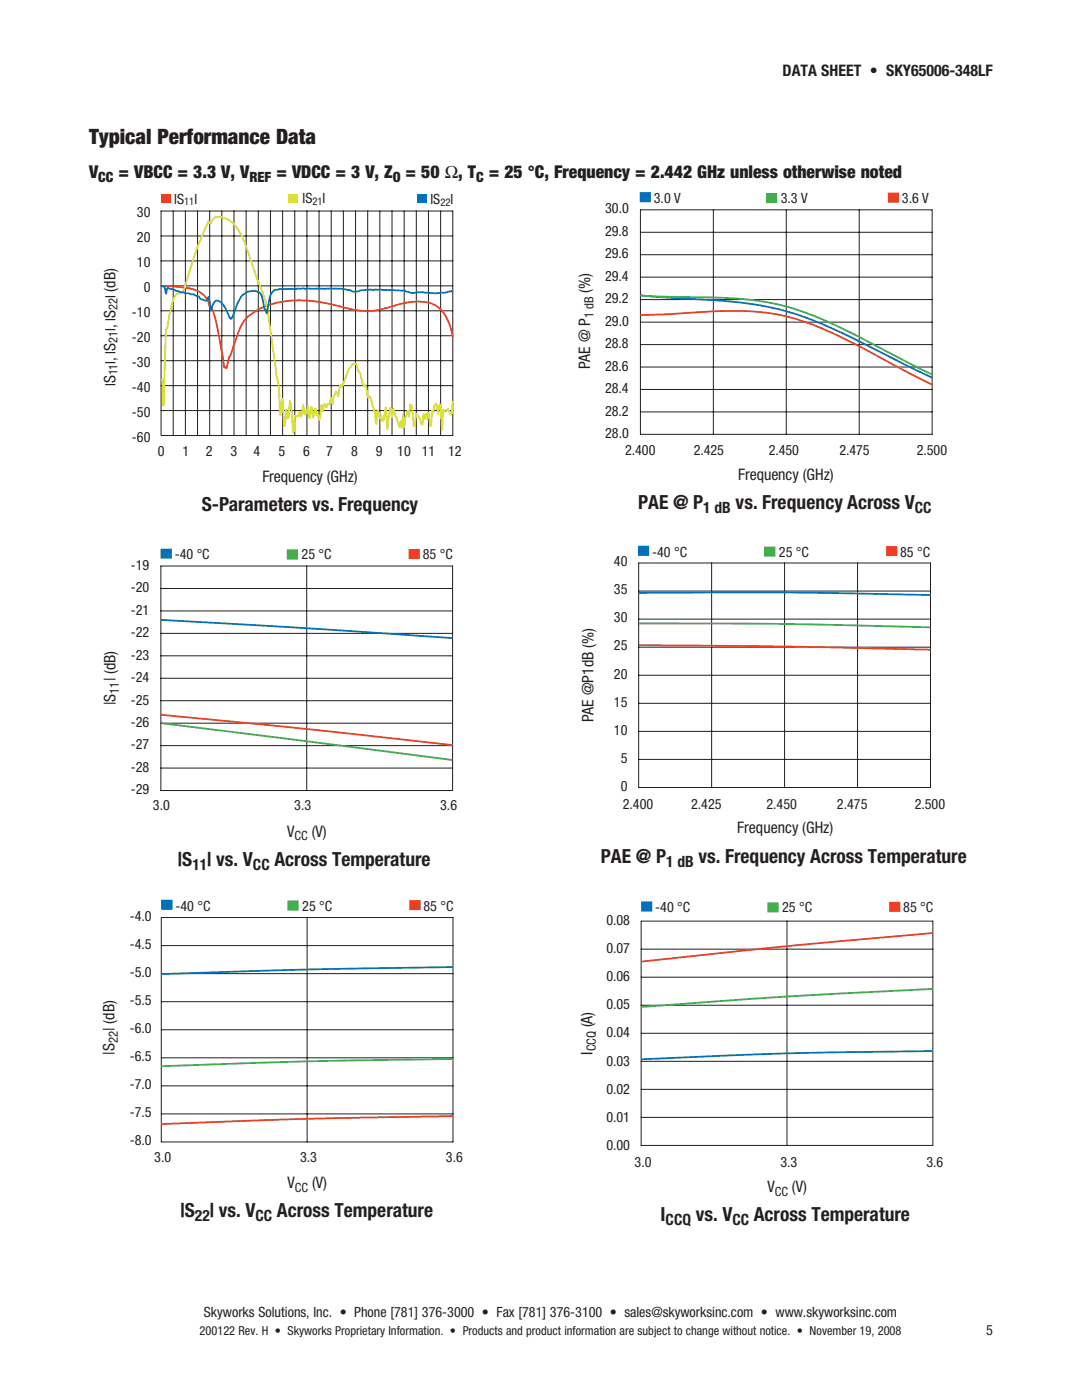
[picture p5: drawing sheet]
<svg xmlns="http://www.w3.org/2000/svg" width="216mm" height="279mm" viewBox="0 0 216 279" stroke-linecap="round" stroke-linejoin="round" font-family="sans-serif">
<defs><g id="words">
<text font-size="4.2" fill="#231f20" x="17.8" y="28.8">Typical Performance Data</text>
<g font-size="3.9" fill="#231f20">
<text x="40.3" y="101.9">S-Parameters vs. Frequency</text>
<text x="127.3" y="101.6">Pae @ P</text>
<text x="146.8" y="101.6">vs. Frequency across V</text>
<text x="35.5" y="172.8">|s</text>
<text x="41.4" y="172.8">| vs. V</text>
<text x="54.8" y="172.8">across temperature</text>
<text x="119.9" y="172.3">Pae @ P</text>
<text x="139.4" y="172.3">vs. Frequency across temperature</text>
<text x="36" y="243">|s</text>
<text x="41.9" y="243">| vs. V</text>
<text x="55.3" y="243">across temperature</text>
<text x="131.8" y="243.6">I</text>
<text x="138.8" y="243.6">vs. V</text>
<text x="150.4" y="243.6">across temperature</text>
</g>
<g font-size="3.5" fill="#231f20">
<text x="17.8" y="35.5">V</text>
<text x="23.7" y="35.5">= VBCC = 3.3 V, V</text>
<text x="55.1" y="35.5">= VDCC = 3 V, Z</text>
<text x="80.9" y="35.5">= 50 W, T</text>
<text x="97.5" y="35.5">= 25 °C, Frequency = 2.442 GHz unless otherwise noted</text>
</g>
<g font-size="3.2" fill="#231f20">
<text x="156.2" y="15.2">Data Sheet • SKY65006-348LF</text>
<text x="117.8" y="58.4" transform="rotate(-90 117.8 58.4)">(%)</text>
<text x="117.8" y="73.7" transform="rotate(-90 117.8 73.7)">PAE @ P</text>
<text x="147.3" y="95.7">Frequency (GHz)</text>
<text x="52.4" y="96.3">Frequency (GHz)</text>
<text x="23.1" y="136" transform="rotate(-90 23.1 136)">| (dB)</text>
<text x="23.1" y="140.7" transform="rotate(-90 23.1 140.7)">|S</text>
<text x="118.4" y="144.1" transform="rotate(-90 118.4 144.1)">PAE @P1dB (%)</text>
<text x="57.3" y="166.9">V</text>
<text x="62.2" y="166.9">(V)</text>
<text x="147.1" y="166.3">Frequency (GHz)</text>
<text x="22.9" y="205.8" transform="rotate(-90 22.9 205.8)">| (dB)</text>
<text x="118.3" y="205" transform="rotate(-90 118.3 205)">(A)</text>
<text x="22.9" y="210.5" transform="rotate(-90 22.9 210.5)">|S</text>
<text x="118.3" y="210.5" transform="rotate(-90 118.3 210.5)">I</text>
<text x="57.4" y="237.2">V</text>
<text x="62.3" y="237.2">(V)</text>
<text x="153.1" y="238">V</text>
<text x="158" y="238">(V)</text>
</g>
<g font-size="3.1" fill="#231f20">
<text x="140.3" y="102.4">1 dB</text>
<text x="182.5" y="102.4">CC</text>
<text x="38.4" y="173.5">11</text>
<text x="50.5" y="173.5">CC</text>
<text x="132.9" y="173.1">1 dB</text>
<text x="38.9" y="243.7">22</text>
<text x="51" y="243.7">CC</text>
<text x="132.8" y="244.4">CCQ</text>
<text x="146.1" y="244.4">CC</text>
</g>
<g font-size="2.8" fill="#231f20">
<text x="19.6" y="36.2">CC</text>
<text x="34.8" y="40.6">lS</text>
<text x="38.8" y="40.6">l</text>
<text x="49.8" y="36.2">REF</text>
<text x="60.4" y="40.5">lS</text>
<text x="64.4" y="40.5">l</text>
<text x="78.4" y="36.2">O</text>
<text x="85.9" y="40.7">lS</text>
<text x="89.9" y="40.7">l</text>
<text x="95" y="36.2">C</text>
<text x="130.5" y="40.5">3.0 V</text>
<text x="155.8" y="40.5">3.3 V</text>
<text x="180" y="40.5">3.6 V</text>
<text x="27.3" y="43.3">30</text>
<text x="120.7" y="42.6">30.0</text>
<text x="120.8" y="47.1">29.8</text>
<text x="27.3" y="53.3">10</text>
<text x="27.3" y="48.3">20</text>
<text x="120.8" y="51.6">29.6</text>
<text x="23.1" y="59.5" transform="rotate(-90 23.1 59.5)">l (dB)</text>
<text x="28.7" y="58.2">0</text>
<text x="120.8" y="56">29.4</text>
<text x="26.3" y="63.2">-10</text>
<text x="120.7" y="65">29.0</text>
<text x="120.8" y="60.5">29.2</text>
<text x="23.1" y="66.1" transform="rotate(-90 23.1 66.1)">l, lS</text>
<text x="26.3" y="68.2">-20</text>
<text x="120.8" y="69.5">28.8</text>
<text x="23.1" y="77.1" transform="rotate(-90 23.1 77.1)">lS</text>
<text x="23.1" y="72.6" transform="rotate(-90 23.1 72.6)">l, lS</text>
<text x="26.3" y="73.2">-30</text>
<text x="120.8" y="74">28.6</text>
<text x="26.3" y="83.1">-50</text>
<text x="26.3" y="78.2">-40</text>
<text x="120.8" y="82.9">28.2</text>
<text x="120.8" y="78.5">28.4</text>
<text x="26.3" y="88.1">-60</text>
<text x="120.7" y="87.4">28.0</text>
<text x="31.5" y="90.9">0</text>
<text x="36.4" y="90.9">1</text>
<text x="41" y="90.9">2</text>
<text x="46" y="90.9">3</text>
<text x="50.6" y="90.9">4</text>
<text x="55.6" y="90.9">5</text>
<text x="60.5" y="90.9">6</text>
<text x="65.1" y="90.9">7</text>
<text x="70.1" y="90.9">8</text>
<text x="75" y="90.9">9</text>
<text x="79.3" y="90.9">10</text>
<text x="84.2" y="90.9">11</text>
<text x="89.4" y="90.9">12</text>
<text x="124.7" y="90.7">2.400</text>
<text x="138.4" y="90.7">2.425</text>
<text x="153.4" y="90.7">2.450</text>
<text x="167.5" y="90.7">2.475</text>
<text x="182.9" y="90.7">2.500</text>
<text x="26.1" y="113.7">-19</text>
<text x="34.9" y="111.7">-40 °C</text>
<text x="60.2" y="111.7">25 °C</text>
<text x="84.4" y="111.7">85 °C</text>
<text x="122.5" y="113">40</text>
<text x="130.1" y="111.1">-40 °C</text>
<text x="155.4" y="111.1">25 °C</text>
<text x="179.6" y="111.1">85 °C</text>
<text x="26.1" y="118.2">-20</text>
<text x="122.5" y="118.6">35</text>
<text x="26.1" y="122.7">-21</text>
<text x="122.5" y="124.2">30</text>
<text x="26.1" y="131.6">-23</text>
<text x="26.1" y="127.2">-22</text>
<text x="122.5" y="129.8">25</text>
<text x="26.1" y="136.1">-24</text>
<text x="122.5" y="135.4">20</text>
<text x="26.1" y="140.6">-25</text>
<text x="122.5" y="141">15</text>
<text x="26.1" y="149.6">-27</text>
<text x="26.1" y="145.1">-26</text>
<text x="122.5" y="146.6">10</text>
<text x="26.1" y="154">-28</text>
<text x="123.9" y="152.2">5</text>
<text x="26.1" y="158.5">-29</text>
<text x="30.5" y="161.7">3.0</text>
<text x="58.7" y="161.7">3.3</text>
<text x="87.8" y="161.7">3.6</text>
<text x="123.9" y="157.8">0</text>
<text x="124.3" y="161.4">2.400</text>
<text x="137.9" y="161.4">2.425</text>
<text x="152.9" y="161.4">2.450</text>
<text x="167" y="161.4">2.475</text>
<text x="182.5" y="161.4">2.500</text>
<text x="25.9" y="183.7">-4.0</text>
<text x="35" y="181.7">-40 °C</text>
<text x="60.3" y="181.7">25 °C</text>
<text x="84.5" y="181.7">85 °C</text>
<text x="121" y="184.7">0.08</text>
<text x="130.8" y="182.1">-40 °C</text>
<text x="156.1" y="182.1">25 °C</text>
<text x="180.2" y="182.1">85 °C</text>
<text x="25.9" y="189.3">-4.5</text>
<text x="121" y="190.3">0.07</text>
<text x="25.9" y="194.9">-5.0</text>
<text x="121" y="195.9">0.06</text>
<text x="25.9" y="200.5">-5.5</text>
<text x="121" y="201.5">0.05</text>
<text x="25.9" y="206.1">-6.0</text>
<text x="121" y="207.1">0.04</text>
<text x="25.9" y="211.7">-6.5</text>
<text x="121" y="212.6">0.03</text>
<text x="25.9" y="217.3">-7.0</text>
<text x="121" y="218.2">0.02</text>
<text x="25.9" y="222.9">-7.5</text>
<text x="121" y="223.8">0.01</text>
<text x="25.9" y="228.5">-8.0</text>
<text x="30.8" y="231.9">3.0</text>
<text x="59.9" y="231.9">3.3</text>
<text x="89" y="231.9">3.6</text>
<text x="121" y="229.4">0.00</text>
<text x="126.6" y="232.9">3.0</text>
<text x="155.7" y="232.9">3.3</text>
<text x="184.8" y="232.9">3.6</text>
<text x="40.7" y="262.9">Skyworks Solutions, Inc. • Phone [781] 376-3000 • Fax [781] 376-3100 • sales@skyworksinc.com • www.skyworksinc.com</text>
<text x="196.8" y="266.5">5</text>
</g>
<g font-size="2.5" fill="#231f20">
<text x="23.4" y="61.9" transform="rotate(-90 23.4 61.9)">22</text>
<text x="118.4" y="63.5" transform="rotate(-90 118.4 63.5)">1 dB</text>
<text x="23.4" y="68.4" transform="rotate(-90 23.4 68.4)">21</text>
<text x="23.4" y="74.9" transform="rotate(-90 23.4 74.9)">11</text>
<text x="23.7" y="138.4" transform="rotate(-90 23.7 138.4)">11</text>
<text x="58.8" y="167.6">CC</text>
<text x="23.5" y="208.2" transform="rotate(-90 23.5 208.2)">22</text>
<text x="118.9" y="209.8" transform="rotate(-90 118.9 209.8)">CCQ</text>
<text x="58.9" y="237.8">CC</text>
<text x="154.6" y="238.6">CC</text>
<text x="39.8" y="266.5">200122 Rev. H • Skyworks Proprietary Information. • Products and product information are subject to change without notice. • November 19, 2008</text>
</g>
<g font-size="2.1" fill="#231f20">
<text x="36.8" y="41">11</text>
<text x="62.3" y="40.9">21</text>
<text x="87.9" y="41">22</text>
</g>
</g></defs>
<g fill="none" stroke="#231f20" stroke-width=".2">
<path d="M32.1 42.1h58.2v44.8h-58.2zM32.1 57h58.2M32.1 52.1h58.2M32.1 47.1h58.2M34.6 42.1v44.8M37 42.1v44.8M39.4 42.1v44.8M41.8 42.1v44.8M44.3 42.1v44.8M46.7 42.1v44.8M49.1 42.1v44.8M51.5 42.1v44.8"/>
<path d="M54 42.1v44.8M56.4 42.1v44.8M58.8 42.1v44.8M61.2 42.1v44.8M63.7 42.1v44.8M66.1 42.1v44.8M68.5 42.1v44.8M70.9 42.1v44.8M73.4 42.1v44.8M75.8 42.1v44.8M78.2 42.1v44.8M80.6 42.1v44.8"/>
<path d="M83.1 42.1v44.8M85.5 42.1v44.8M87.9 42.1v44.8M32.1 77h58.2M32.1 72h58.2M32.1 67h58.2M32.1 62h58.2M32.1 81.9h58.2"/>
</g>
<path d="M32.4 57l5.3 .5 2.1 .8a4 4 0 0 1 1.8 2.1l.2 .8h.2a14.3 14.3 0 0 1 1.7 5.7l1.1 6.5a.21 .21 0 0 1 .2-.1 .21 .21 0 0 1 .2 .2l.5-2.1 2-5.4a7.6 7.6 0 0 1 4.3-4.5l1.5-.6 2.4-.6 1.7-.3 2.7-.1 3.6 .4 6.7 1.5 2.5 .3 2.9-.4 4.9-1.3 1.9-.2h1.5a5.7 5.7 0 0 1 5.3 4.4l.7 2.7" fill="none" stroke="#ef3e22" stroke-width=".35"/>
<path d="M32.9 73.3l.1-5.9a4.2 4.2 0 0 1 .4-2.3l.9-4.5a2.47 2.47 0 0 1 1.2-2 .96 .96 0 0 0 1.2-.9l2.9-9 2-4.5a.31 .31 0 0 0 .2 .3 .31 .31 0 0 0 .3-.1 1.8 1.8 0 0 1 2.7-.9 7.4 7.4 0 0 1 4 4.9l2.3 6.6 1.5 3.9 .6 2.1 2 13.9 .4 2.2 .3 5.7 .5-3.2 .3 5.4 .2-.4 .2-2.9 .3 1.8 .2-.4 .3-3.1 .2 1.2 .4 5.2 .3-3.3a.2 .2 0 0 1 .2-.2 .2 .2 0 0 1 .2 .2 .32 .32 0 0 0 .4-.4l.2-.5 .2 1 .5-2.4 .3 1.9 .2-.8 .2 .6 .3-1.5 .2 2.4 .5-2.2 .3 2.1 .4-1.8 .3 1.3 .2-.1 .3 1.1 .5-2.9 .2 1.2 .4-1.4h.1l.2 .6 .2-.6h.2a1.11 1.11 0 0 0 .5-1.1l.1-.2 .2 1.2 .3-1.4 .4-1 .1-.1 .4 .9 .2-1.2a.68 .68 0 0 1 .4-.9l.2 .3 .6-1.6a5 5 0 0 1 1-2.3l.5-.7h.5a1.66 1.66 0 0 1 .6 1.3l.4 .8 .6 2.2 .2 .2 .1-.2a.87 .87 0 0 1 .4 1l.2 1.5 .2-.3a1.36 1.36 0 0 1 .6 1.4l.5 1.7 .3 2.4 .3-2.7 .5 1.6 .2-.6 .2 .8a.22 .22 0 0 0 .2 .3 .22 .22 0 0 0 .2-.3l.4-2.4 .3 4.4 .2-2.5 .5-1.8 .2 1.8 .3-1.6 1.1 3.5 .1 .1 .2-1.1 .2 1.3 .3-2.5 .3 2.3 .2-1.8 .5-1.4 .2 1 .2-2a.19 .19 0 0 1 .1-.2 .19 .19 0 0 1 .2 0 .19 .19 0 0 1 0 .2l.5 4 .5-2.4 .3 .5 .4 .3 .2 1.1 .2 .2 .3-2 .3 .9 .2-1 .3 1 .2-1.3 .4 2.7 .3-3.1 .3 .4 .4-1.7a1.06 1.06 0 0 1 .4 1.2l.1 .8 .3-1.7 .2-.2 .3 5.1 .2-4a.45 .45 0 0 0 .5 .4 .45 .45 0 0 0 .4-.6l.8 1.1 .2-2.6M32.9 73.3l-.3 7.6-.2-5.2" fill="none" stroke="#d6df21" stroke-width=".35"/>
<path d="M32.4 57.1l.4 .2 .3 1.3 .2-.7a.31 .31 0 0 1 .1-.5 .31 .31 0 0 1 .4 .2l2.3 .7 2.5 .4 .4 .3a.98 .98 0 0 1 1 .7l.4 .1a.62 .62 0 0 0 1 0l.1-.5a1.25 1.25 0 0 1 .4 1.1l.2 1.6 .2-.8a1.2 1.2 0 0 1 1.2-1.2 4.7 4.7 0 0 1 2.1 2.9l.3 .6 .3 .1 1.4-3.5a2.8 2.8 0 0 1 4.4-1.4l.4 1.1 .3 1.8 .3 .2 .2 .7 .6-2.8 .3-1a1.56 1.56 0 0 1 1.6-1l4.7-.1h7.5l2 .3 .7 .3 2.4-.4h3l4.5 .2 1.6 .5 2.2-.2 2.7 .2 3.3-.3" fill="none" stroke="#0072bc" stroke-width=".35"/>
<path d="M32.1 38.7h1.9v1.7h-1.9z" fill="#ef3e22"/>
<path d="M83.2 38.7h1.9v1.7h-1.9z" fill="#0072bc"/>
<path d="M57.6 38.7h1.9v1.7h-1.9z" fill="#d6df21"/>
<path d="M81.7 109.7h1.9v1.7h-1.9z" fill="#ef3e22" stroke="#ef3e22" stroke-width=".35"/>
<path d="M32.2 109.7h1.9v1.6h-1.9z" fill="#0072bc" stroke="#0072bc" stroke-width=".35"/>
<path d="M57.4 109.8h1.9v1.7h-1.9z" fill="#40ae49" stroke="#40ae49" stroke-width=".35"/>
<path d="M32.1 113h58.2v44.8h-58.2zM32.1 117.4h58.2M61.2 113v44.8M32.1 139.8h58.2M32.1 135.4h58.2M32.1 130.9h58.2M32.1 126.4h58.2M32.1 121.9h58.2M32.1 153.3h58.2M32.1 148.8h58.2M32.1 144.3h58.2" fill="none" stroke="#231f20" stroke-width=".2"/>
<path d="M32.1 123.7l29.1 1.7 29.1 1.9" fill="none" stroke="#0072bc" stroke-width=".35"/>
<path d="M32.1 144.3l58.2 7.4" fill="none" stroke="#40ae49" stroke-width=".35"/>
<path d="M32.1 142.6a2325.6 2325.6 0 0 1 58.2 6.1" fill="none" stroke="#ef3e22" stroke-width=".35"/>
<path d="M81.9 179.8h1.8v1.7h-1.8z" fill="#ef3e22"/>
<path d="M81.9 179.8h1.8v1.7h-1.8z" fill="none" stroke="#ef3e22" stroke-width=".35"/>
<path d="M32.4 179.7h1.8v1.7h-1.8z" fill="#0072bc"/>
<path d="M32.4 179.7h1.8v1.7h-1.8z" fill="none" stroke="#0072bc" stroke-width=".35"/>
<path d="M57.5 179.9h1.9v1.7h-1.9z" fill="#40ae49"/>
<path d="M127.8 59l3.6 .2a169.9 169.9 0 0 1 20 .9 57.3 57.3 0 0 1 18.2 6.2l12.7 6.7 3.7 1.7M57.5 179.9h1.9v1.7h-1.9zM90.4 211.3a1742.6 1742.6 0 0 0-58.2 1.5" fill="none" stroke="#40ae49" stroke-width=".35"/>
<g fill="none" stroke="#231f20" stroke-width=".2">
<path d="M127.8 41.9h58.2v44.8h-58.2zM127.8 59.8h58.2M127.8 55.3h58.2M127.8 50.8h58.2M127.8 46.4h58.2M142.3 41.9v44.8M156.9 41.9v44.8M171.4 41.9v44.8M127.8 77.7h58.2M127.8 73.3h58.2M127.8 68.8h58.2M127.8 64.3h58.2"/>
<path d="M127.8 82.2h58.2M32.2 183.1h58.2v44.8h-58.2zM32.2 199.9h58.2M32.2 194.3h58.2M32.2 188.7h58.2M61.3 183.1v44.8M32.2 216.7h58.2M32.2 211.1h58.2M32.2 205.5h58.2M32.2 222.3h58.2"/>
</g>
<path d="M127.8 59l3.6 .3a198.2 198.2 0 0 1 20 1.6 64.1 64.1 0 0 1 18.2 6.3l16.4 8.2M90.4 193a2032.7 2032.7 0 0 0-58.2 1.4" fill="none" stroke="#0072bc" stroke-width=".35"/>
<path d="M127.8 62.8l5.5-.1a103.7 103.7 0 0 1 20-.3 45.2 45.2 0 0 1 14.5 4.9l14.5 7.7 3.7 1.7M90.4 222.7a1689 1689 0 0 0-58.2 1.6" fill="none" stroke="#ef3e22" stroke-width=".35"/>
<path d="M177.3 38.6h1.9v1.7h-1.9z" fill="#ef3e22"/>
<path d="M177.3 38.6h1.9v1.7h-1.9z" fill="none" stroke="#ef3e22" stroke-width=".35"/>
<path d="M127.8 38.5h1.9v1.7h-1.9z" fill="#0072bc"/>
<path d="M127.8 38.5h1.9v1.7h-1.9z" fill="none" stroke="#0072bc" stroke-width=".35"/>
<path d="M153 38.7h1.9v1.7h-1.9z" fill="#40ae49"/>
<path d="M153 38.7h1.9v1.7h-1.9zM127.4 124.4a1503.4 1503.4 0 0 1 58.3 .8" fill="none" stroke="#40ae49" stroke-width=".35"/>
<path d="M177 109.2h1.9v1.6h-1.9z" fill="#ef3e22" stroke="#ef3e22" stroke-width=".35"/>
<path d="M127.5 109.1h1.9v1.6h-1.9z" fill="#0072bc" stroke="#0072bc" stroke-width=".35"/>
<path d="M152.7 109.3h1.8v1.6h-1.8z" fill="#40ae49" stroke="#40ae49" stroke-width=".35"/>
<path d="M127.4 112.4h58.3v44.8h-58.3zM127.4 118h58.3M142 112.4v44.8M156.6 112.4v44.8M171.1 112.4v44.8M127.4 134.8h58.3M127.4 129.2h58.3M127.4 123.6h58.3M127.4 151.6h58.3M127.4 146h58.3M127.4 140.4h58.3" fill="none" stroke="#231f20" stroke-width=".2"/>
<path d="M127.4 118.3a1409.8 1409.8 0 0 1 58.3 .4" fill="none" stroke="#0072bc" stroke-width=".35"/>
<path d="M127.4 128.8a2278.4 2278.4 0 0 1 58.3 .9" fill="none" stroke="#ef3e22" stroke-width=".35"/>
<path d="M177.6 180.2h1.9v1.6h-1.9z" fill="#ef3e22"/>
<path d="M177.6 180.2h1.9v1.6h-1.9z" fill="none" stroke="#ef3e22" stroke-width=".35"/>
<path d="M128.1 180.1h1.9v1.6h-1.9z" fill="#0072bc"/>
<path d="M128.1 180.1h1.9v1.6h-1.9z" fill="none" stroke="#0072bc" stroke-width=".35"/>
<path d="M153.3 180.3h1.9v1.6h-1.9z" fill="#40ae49"/>
<path d="M153.3 180.3h1.9v1.6h-1.9zM186.1 197.4a1547.1 1547.1 0 0 0-58.2 3.6" fill="none" stroke="#40ae49" stroke-width=".35"/>
<path d="M127.9 183.8h58.2v44.8h-58.2zM127.9 195h58.2M127.9 189.4h58.2M157 183.8v44.8M127.9 217.4h58.2M127.9 211.8h58.2M127.9 206.2h58.2M127.9 200.6h58.2M127.9 223h58.2" fill="none" stroke="#231f20" stroke-width=".2"/>
<path d="M186.1 209.8a1186.4 1186.4 0 0 0-58.2 1.6" fill="none" stroke="#0072bc" stroke-width=".35"/>
<path d="M186.1 186.2a1899 1899 0 0 0-58.2 5.7" fill="none" stroke="#ef3e22" stroke-width=".35"/>
<use href="#words"/>
</svg>
